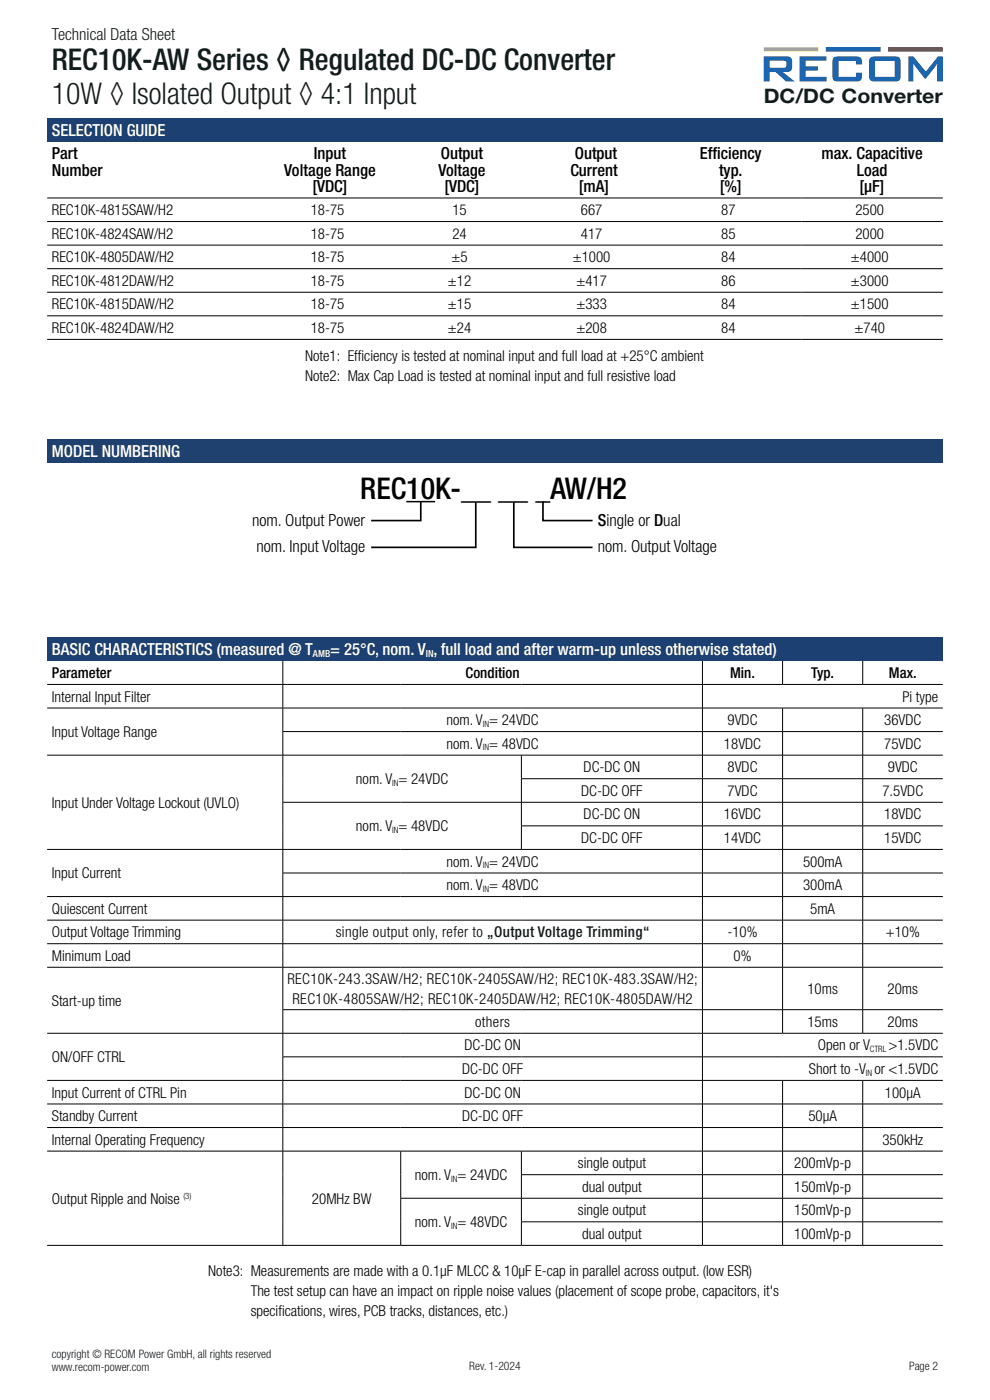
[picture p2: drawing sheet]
<svg xmlns="http://www.w3.org/2000/svg" width="210mm" height="297mm" viewBox="0 0 210 297" stroke-linecap="round" stroke-linejoin="round" font-family="sans-serif">
<defs><g id="words">
<g font-size="6.3" fill="#101f1e">
<text x="11" y="14.8">REC10K-AW Series ◊ Regulated DC-DC Converter</text>
<text x="11" y="22">10W ◊ Isolated Output ◊ 4:1 Input</text>
</g>
<text font-size="6.3" fill="#000001" x="76.4" y="105.8">REC10K-__ __ _AW/H2</text>
<text font-size="4.2" fill="#101f1e" x="162" y="21.9">DC/DC Converter</text>
<text font-size="3.5" fill="#101f1e" x="11" y="8.5">Technical Data Sheet</text>
<g font-size="3.5" fill="#fff">
<text x="11" y="28.8">SELECTION GUIDE</text>
<text x="11" y="97">MODEL NUMBERING</text>
<text x="11" y="139">BASIC CHARACTERISTICS (measured @ T</text>
<text x="70" y="139">= 25°C, nom. V , full load and after warm-up unless otherwise stated)</text>
</g>
<g font-size="3.5" fill="#000001">
<text x="11" y="33.7">Part</text>
<text x="66.6" y="33.7">Input</text>
<text x="93.5" y="33.7">Output</text>
<text x="121.9" y="33.7">Output</text>
<text x="148.4" y="33.7">Eff</text>
<text x="151.1" y="33.7">iciency</text>
<text x="174.3" y="33.7">max. Capacitive</text>
<text x="11" y="37.2">Number</text>
<text x="60.3" y="37.2">Voltage Range</text>
<text x="66.3" y="40.8">[VDC]</text>
<text x="93" y="37.2">Voltage</text>
<text x="94.3" y="40.8">[VDC]</text>
<text x="121" y="37.2">Current</text>
<text x="122.8" y="40.8">[mA]</text>
<text x="152.5" y="37.2">typ.</text>
<text x="152.7" y="40.8">[%]</text>
<text x="181.7" y="37.2">Load</text>
<text x="182.3" y="40.8">[µF]</text>
<text x="53.5" y="111.5">nom. Output Power</text>
<text x="126.8" y="111.5">Single or Dual</text>
<text x="54.4" y="117.2">nom. Input Voltage</text>
<text x="126.8" y="117.2">nom. Output Voltage</text>
</g>
<g font-size="3.2" fill="#000001">
<text x="11" y="45.6">REC10K-4815SAW/H2</text>
<text x="65.9" y="45.6">18-75</text>
<text x="96" y="45.6">15</text>
<text x="123.2" y="45.6">667</text>
<text x="153" y="45.6">87</text>
<text x="181.5" y="45.6">2500</text>
<text x="11" y="50.6">REC10K-4824SAW/H2</text>
<text x="65.9" y="50.6">18-75</text>
<text x="96" y="50.6">24</text>
<text x="123.2" y="50.6">417</text>
<text x="153" y="50.6">85</text>
<text x="181.5" y="50.6">2000</text>
<text x="11" y="55.6">REC10K-4805DAW/H2</text>
<text x="65.9" y="55.6">18-75</text>
<text x="95.8" y="55.6">±5</text>
<text x="121.5" y="55.6">±1000</text>
<text x="153" y="55.6">84</text>
<text x="180.5" y="55.6">±4000</text>
<text x="11" y="65.6">REC10K-4815DAW/H2</text>
<text x="11" y="60.6">REC10K-4812DAW/H2</text>
<text x="65.9" y="65.6">18-75</text>
<text x="65.9" y="60.6">18-75</text>
<text x="95" y="65.6">±15</text>
<text x="95" y="60.6">±12</text>
<text x="122.3" y="60.6">±417</text>
<text x="122.3" y="65.6">±333</text>
<text x="153" y="60.6">86</text>
<text x="153" y="65.6">84</text>
<text x="180.5" y="60.6">±3000</text>
<text x="180.5" y="65.6">±1500</text>
<text x="11" y="70.6">REC10K-4824DAW/H2</text>
<text x="65.9" y="70.6">18-75</text>
<text x="95" y="70.6">±24</text>
<text x="122.3" y="70.6">±208</text>
<text x="153" y="70.6">84</text>
<text x="181.3" y="70.6">±740</text>
<text x="64.7" y="76.5">Note1: Efficiency is tested at nominal input and full load at +25°C ambient</text>
<text x="64.7" y="80.8">Note2: Max Cap Load is tested at nominal input and full resistive load</text>
<text x="11" y="143.8">Parameter</text>
<text x="98.8" y="143.8">Condition</text>
<text x="154.9" y="143.8">Min.</text>
<text x="172.1" y="143.8">Typ.</text>
<text x="188.6" y="143.8">Max.</text>
<text x="11" y="148.8">Internal Input Filter</text>
<text x="191.4" y="148.8">Pi type</text>
<text x="94.7" y="153.8">nom. V = 24VDC</text>
<text x="154.3" y="153.8">9VDC</text>
<text x="187.6" y="153.8">36VDC</text>
<text x="11" y="156.3">Input Voltage Range</text>
<text x="94.7" y="158.8">nom. V = 48VDC</text>
<text x="153.6" y="158.8">18VDC</text>
<text x="187.6" y="158.8">75VDC</text>
<text x="75.5" y="166.3">nom. V = 24VDC</text>
<text x="123.8" y="163.8">DC-DC ON</text>
<text x="154.3" y="163.8">8VDC</text>
<text x="188.3" y="163.8">9VDC</text>
<text x="11" y="171.3">Input Under Voltage Lockout (UVLO)</text>
<text x="123.3" y="168.8">DC-DC OFF</text>
<text x="123.8" y="173.8">DC-DC ON</text>
<text x="153.6" y="173.8">16VDC</text>
<text x="154.3" y="168.8">7VDC</text>
<text x="187.2" y="168.8">7.5VDC</text>
<text x="187.6" y="173.8">18VDC</text>
<text x="75.5" y="176.3">nom. V = 48VDC</text>
<text x="123.3" y="178.8">DC-DC OFF</text>
<text x="153.6" y="178.8">14VDC</text>
<text x="187.6" y="178.8">15VDC</text>
<text x="94.7" y="183.8">nom. V = 24VDC</text>
<text x="170.3" y="183.8">500mA</text>
<text x="11" y="186.3">Input Current</text>
<text x="94.7" y="188.8">nom. V = 48VDC</text>
<text x="170.3" y="188.8">300mA</text>
<text x="11" y="193.8">Quiescent Current</text>
<text x="171.9" y="193.8">5mA</text>
<text x="11" y="198.8">Output Voltage Trimming</text>
<text x="11" y="203.8">Minimum Load</text>
<text x="71.2" y="198.8">single output only, refer to „Output Voltage Trimming“</text>
<text x="154.3" y="198.8">-10%</text>
<text x="155.6" y="203.8">0%</text>
<text x="187.9" y="198.8">+10%</text>
<text x="61" y="208.7">REC10K-243.3SAW/H2; REC10K-2405SAW/H2; REC10K-483.3SAW/H2;</text>
<text x="11" y="213.3">Start-up time</text>
<text x="62" y="213">REC10K-4805SAW/H2; REC10K-2405DAW/H2; REC10K-4805DAW/H2</text>
<text x="171.3" y="210.8">10ms</text>
<text x="188.3" y="210.8">20ms</text>
<text x="100.8" y="217.8">others</text>
<text x="171.3" y="217.8">15ms</text>
<text x="188.3" y="217.8">20ms</text>
<text x="11" y="225.3">ON/OFF CTRL</text>
<text x="98" y="227.8">DC-DC OFF</text>
<text x="98.5" y="222.8">DC-DC ON</text>
<text x="171.6" y="227.8">Short to -V or &lt;1.5VDC</text>
<text x="173.5" y="222.8">Open or V</text>
<text x="188.5" y="222.8">&gt;1.5VDC</text>
<text x="11" y="232.8">Input Current of CTRL Pin</text>
<text x="98.5" y="232.8">DC-DC ON</text>
<text x="187.7" y="232.8">100µA</text>
<text x="11" y="237.8">Standby Current</text>
<text x="98" y="237.8">DC-DC OFF</text>
<text x="171.5" y="237.8">50µA</text>
<text x="11" y="242.8">Internal Operating Frequency</text>
<text x="187.2" y="242.8">350kHz</text>
<text x="88" y="250.3">nom. V = 24VDC</text>
<text x="122.6" y="247.8">single output</text>
<text x="168.5" y="247.8">200mVp-p</text>
<text x="11" y="255.3">Output Ripple and Noise</text>
<text x="66.2" y="255.3">20MHz BW</text>
<text x="122.6" y="257.8">single output</text>
<text x="123.5" y="252.8">dual output</text>
<text x="168.5" y="252.8">150mVp-p</text>
<text x="168.5" y="257.8">150mVp-p</text>
<text x="88" y="260.3">nom. V = 48VDC</text>
<text x="123.5" y="262.8">dual output</text>
<text x="168.5" y="262.8">100mVp-p</text>
<text x="44.2" y="270.7">Note3: Measurements are made with a 0.1μF MLCC &amp; 10μF E-cap in parallel across output. (low ESR)</text>
<text x="53.2" y="274.9">The test setup can have an impact on ripple noise values (placement of scope probe, capacitors, it's</text>
<text x="53.2" y="279.1">specifications, wires, PCB tracks, distances, etc.)</text>
</g>
<g font-size="2.5" fill="#101f1e">
<text x="11" y="288.1">copyright © RECOM Power GmbH, all rights reserved</text>
<text x="11" y="290.8">www.recom-power.com</text>
<text x="99.5" y="290.6">Rev. 1-2024</text>
<text x="192.8" y="290.6">Page 2</text>
</g>
<g font-size="2.1" fill="#fff">
<text x="66.4" y="139.4">AMB</text>
<text x="90.3" y="139.4">IN</text>
</g>
<g font-size="1.9" fill="#000001">
<text x="102.4" y="154.2">IN</text>
<text x="102.4" y="159.2">IN</text>
<text x="83.2" y="166.7">IN</text>
<text x="83.2" y="176.7">IN</text>
<text x="102.4" y="184.2">IN</text>
<text x="102.4" y="189.2">IN</text>
<text x="184.5" y="223.2">CTRL</text>
<text x="183.7" y="228.2">IN</text>
<text x="95.7" y="250.7">IN</text>
<text x="38.9" y="254.3">(3)</text>
<text x="95.7" y="260.7">IN</text>
</g>
</g></defs>
<path d="M162 10h11.6v.9l-11.6 .1z" fill="#fdbb27"/>
<path d="M175.2 10h11.6v.9l-11.6 .1z" fill="#1c65b0"/>
<path d="M188.4 10h11.6v.9l-11.6 .1z" fill="#d5282c"/>
<g fill="#1c65b0">
<path d="M169.6 12h5.7v.9h-4.4v1.2h2.5l.1 .8-2.6 .1v1.2l4.4 .1 .1 1h-5.8z"/>
<path d="M176.9 12.2l.9-.2h3.9a1.2 1.2 0 0 1 1.1 1.7h-1.2l-.1-.8h-3.6v3.4h3.6l.1-.9h1.2l.1 .8-.3 .8-.6 .3h-4.3a.99 .99 0 0 1-1.1-1.1v-3.3z"/>
<path d="M192.7 12h1.1l2.6 3.2 2.5-3.2h1.1v5.3h-1.2v-3.8l-2.5 3.2-.2-.1-2.4-3.1 .1 3.8h-1.1z"/>
<path d="M163.3 12.9h3a.4 .4 0 0 1 .5 .4v.6a.4 .4 0 0 1-.5 .5h-3zM162 12v5.3h1.3v-2h1.1l2.4 2h1.8l-2.5-2h.7a1.15 1.15 0 0 0 1.2-1.6 1.24 1.24 0 0 0-1-1.7z"/>
<path d="M185.6 12.9h4.2v3.4h-4.2zM184.6 12.2l-.2 .7v3.3a.97 .97 0 0 0 1.1 1.1h4.4l.7-.2 .4-.6 .1-3.4a1 1 0 0 0-1.2-1.1h-4.4z"/>
</g>
<path d="M10 135.2h190v5h-190z" fill="#1c4072"/>
<g fill="none" stroke="#000001" stroke-width=".21">
<path d="M10 145.2h190M10 150.2h190M60 155.2h140M60 140.2v5M60 145.2v5M60 150.2v5M60 155.2v5M149 140.2v5M149 145.2v5M149 150.2v5M149 155.2v5M166 140.2v5"/>
<path d="M166 150.2v5M166 155.2v5M183 140.2v5M183 150.2v5M183 155.2v5M10 160.2h190M60 170.2h140M60 160.2v10M60 170.2v10M110.6 165.2h89.4M110.6 175.2h89.4M110.6 160.2v5"/>
<path d="M110.6 165.2v5M110.6 170.2v5M110.6 175.2v5M149 160.2v5M149 165.2v5M149 170.2v5M149 175.2v5M166 160.2v5M166 165.2v5M166 170.2v5M166 175.2v5M183 160.2v5"/>
<path d="M183 165.2v5M183 170.2v5M183 175.2v5M10 180.2h190M10 190.2h190M10 195.2h190M60 185.2h140M60 180.2v5M60 185.2v5M60 190.2v5M60 195.2v5M149 180.2v5"/>
<path d="M149 185.2v5M149 190.2v5M149 195.2v5M166 180.2v5M166 185.2v5M166 190.2v5M166 195.2v5M183 180.2v5M183 185.2v5M183 190.2v5M183 195.2v5M10 200.2h190"/>
<path d="M10 205.2h190M10 219.2h190M60 214.2h140M60 200.2v5M60 205.2v9M60 214.2v5M60 219.2v5M149 200.2v5M149 205.2v9M149 214.2v5M149 219.2v5M166 200.2v5"/>
<path d="M166 205.2v9M166 214.2v5M183 200.2v5M183 205.2v9M183 214.2v5M10 229.2h190M10 234.2h190M10 239.2h190M60 224.2h140M60 224.2v5M60 229.2v5M60 234.2v5"/>
<path d="M60 239.2v5M149 224.2v5M149 229.2v5M149 234.2v5M149 239.2v5M166 229.2v5M166 234.2v5M166 239.2v5M183 229.2v5M183 234.2v5M183 239.2v5M10 244.2h190"/>
<path d="M60 244.2v20M85 254.2h115M85 244.2v10M85 254.2v10M110.6 249.2h89.4M110.6 259.2h89.4M110.6 244.2v5M110.6 249.2v5M110.6 254.2v5M110.6 259.2v5M149 244.2v5M149 249.2v5"/>
<path d="M149 254.2v5M149 259.2v5M166 244.2v5M166 249.2v5M166 254.2v5M166 259.2v5M183 244.2v5M183 249.2v5M183 254.2v5M183 259.2v5M10 264.2h190"/>
</g>
<path d="M10 25h190v5h-190z" fill="#1c4072"/>
<path d="M10 47h190M10 52h190M10 57h190M10 42h190M10 62h190M10 67h190M10 72h190" fill="none" stroke="#000001" stroke-width=".21"/>
<path d="M10 93.3h190v5h-190z" fill="#1e4170"/>
<path d="M89.3 106.4v4h-10.6M100.9 106.5v9.6h-22.2M109 106.5v9.6h16.7M115.2 106.4v4h10.5" fill="none" stroke="#000001" stroke-width=".35"/>
<path d="M86.2 106.4h6.1" fill="none" stroke="#000001" stroke-width=".32"/>
<use href="#words"/>
</svg>
